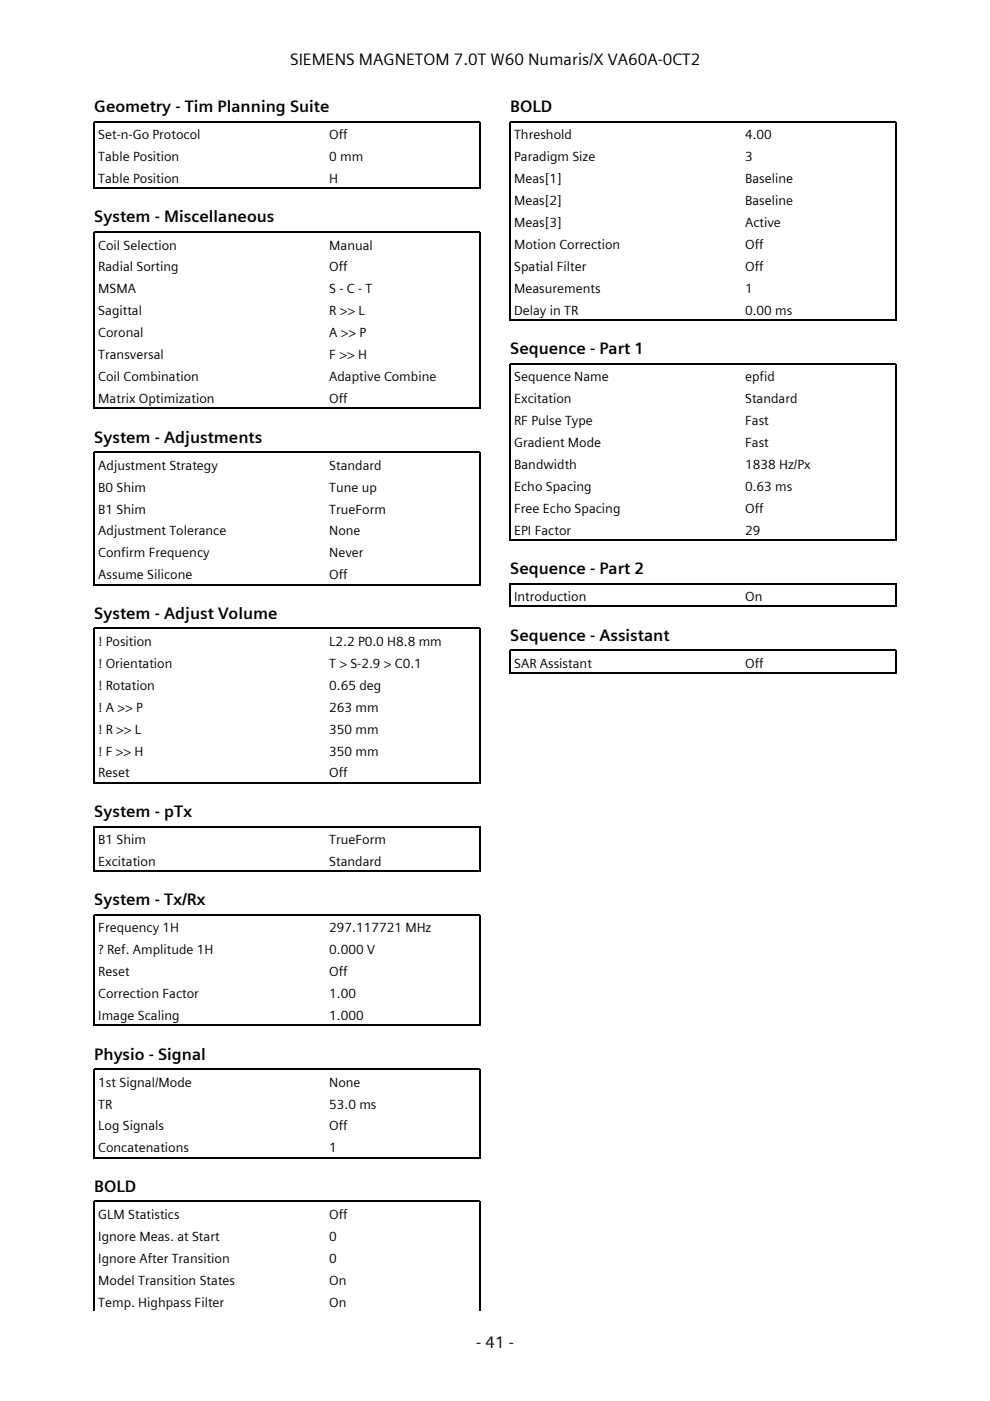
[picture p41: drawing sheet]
<svg xmlns="http://www.w3.org/2000/svg" width="210mm" height="297mm" viewBox="0 0 210 297" stroke-linecap="round" stroke-linejoin="round" font-family="sans-serif">
<defs><g id="words">
<g font-size="3.5">
<text x="61.5" y="13.8">SIEMENS MAGNETOM 7.0T W60 Numaris/X VA60A-0CT2</text>
<text x="20" y="23.8">Geometry - Tim Planning Suite</text>
<text x="108.2" y="23.8">BOLD</text>
<text x="20" y="47.2">System - Miscellaneous</text>
<text x="108.2" y="75.1">Sequence - Part 1</text>
<text x="20" y="93.8">System - Adjustments</text>
<text x="108.2" y="121.8">Sequence - Part 2</text>
<text x="20" y="131.2">System - Adjust Volume</text>
<text x="108.2" y="135.8">Sequence - Assistant</text>
<text x="20" y="173.2">System - pTx</text>
<text x="20" y="191.9">System - Tx/Rx</text>
<text x="20" y="224.6">Physio - Signal</text>
<text x="20" y="252.7">BOLD</text>
<text x="101" y="285.8">- 41 -</text>
</g>
<g font-size="2.8">
<text x="20.8" y="29.5">Set-n-Go Protocol</text>
<text x="69.8" y="29.5">Off</text>
<text x="109" y="29.5">Threshold</text>
<text x="158" y="29.5">4.00</text>
<text x="20.8" y="34.2">Table Position</text>
<text x="69.8" y="34.2">0 mm</text>
<text x="109" y="34.2">Paradigm Size</text>
<text x="158" y="34.2">3</text>
<text x="20.8" y="38.8">Table Position</text>
<text x="69.8" y="38.8">H</text>
<text x="109" y="38.8">Meas[1]</text>
<text x="158" y="38.8">Baseline</text>
<text x="109" y="43.5">Meas[2]</text>
<text x="158" y="43.5">Baseline</text>
<text x="20.8" y="52.9">Coil Selection</text>
<text x="69.8" y="52.9">Manual</text>
<text x="109" y="48.1">Meas[3]</text>
<text x="109" y="52.8">Motion Correction</text>
<text x="158" y="48.1">Active</text>
<text x="158" y="52.8">Off</text>
<text x="20.8" y="57.6">Radial Sorting</text>
<text x="69.8" y="57.6">Off</text>
<text x="109" y="57.4">Spatial Filter</text>
<text x="158" y="57.4">Off</text>
<text x="20.8" y="62.2">MSMA</text>
<text x="69.8" y="62.2">S - C - T</text>
<text x="109" y="62.1">Measurements</text>
<text x="158" y="62.1">1</text>
<text x="20.8" y="66.9">Sagittal</text>
<text x="20.8" y="71.5">Coronal</text>
<text x="69.8" y="66.9">R &gt;&gt; L</text>
<text x="69.8" y="71.5">A &gt;&gt; P</text>
<text x="109" y="66.7">Delay in TR</text>
<text x="158" y="66.7">0.00 ms</text>
<text x="20.8" y="76.2">Transversal</text>
<text x="69.8" y="76.2">F &gt;&gt; H</text>
<text x="20.8" y="80.8">Coil Combination</text>
<text x="69.8" y="80.8">Adaptive Combine</text>
<text x="109" y="80.8">Sequence Name</text>
<text x="158" y="80.8">epfid</text>
<text x="20.8" y="85.5">Matrix Optimization</text>
<text x="69.8" y="85.5">Off</text>
<text x="109" y="85.5">Excitation</text>
<text x="158" y="85.5">Standard</text>
<text x="109" y="90.1">RF Pulse Type</text>
<text x="109" y="94.8">Gradient Mode</text>
<text x="158" y="90.1">Fast</text>
<text x="158" y="94.8">Fast</text>
<text x="20.8" y="99.6">Adjustment Strategy</text>
<text x="69.8" y="99.6">Standard</text>
<text x="109" y="99.4">Bandwidth</text>
<text x="158" y="99.4">1838 Hz/Px</text>
<text x="20.8" y="104.2">B0 Shim</text>
<text x="69.8" y="104.2">Tune up</text>
<text x="109" y="104.1">Echo Spacing</text>
<text x="158" y="104.1">0.63 ms</text>
<text x="20.8" y="108.9">B1 Shim</text>
<text x="20.8" y="113.5">Adjustment Tolerance</text>
<text x="69.8" y="108.9">TrueForm</text>
<text x="69.8" y="113.5">None</text>
<text x="109" y="108.7">Free Echo Spacing</text>
<text x="109" y="113.4">EPI Factor</text>
<text x="158" y="108.7">Off</text>
<text x="158" y="113.4">29</text>
<text x="20.8" y="118.2">Confirm Frequency</text>
<text x="69.8" y="118.2">Never</text>
<text x="20.8" y="122.8">Assume Silicone</text>
<text x="69.8" y="122.8">Off</text>
<text x="109" y="127.5">Introduction</text>
<text x="158" y="127.5">On</text>
<text x="20.8" y="136.9">! Position</text>
<text x="69.8" y="136.9">L2.2 P0.0 H8.8 mm</text>
<text x="20.8" y="141.6">! Orientation</text>
<text x="69.8" y="141.6">T &gt; S-2.9 &gt; C0.1</text>
<text x="109" y="141.6">SAR Assistant</text>
<text x="158" y="141.6">Off</text>
<text x="20.8" y="146.2">! Rotation</text>
<text x="69.8" y="146.2">0.65 deg</text>
<text x="20.8" y="150.9">! A &gt;&gt; P</text>
<text x="20.8" y="155.5">! R &gt;&gt; L</text>
<text x="69.8" y="150.9">263 mm</text>
<text x="69.8" y="155.5">350 mm</text>
<text x="20.8" y="160.2">! F &gt;&gt; H</text>
<text x="69.8" y="160.2">350 mm</text>
<text x="20.8" y="164.8">Reset</text>
<text x="69.8" y="164.8">Off</text>
<text x="20.8" y="178.9">B1 Shim</text>
<text x="69.8" y="178.9">TrueForm</text>
<text x="20.8" y="183.6">Excitation</text>
<text x="69.8" y="183.6">Standard</text>
<text x="20.8" y="197.7">Frequency 1H</text>
<text x="69.8" y="197.7">297.117721 MHz</text>
<text x="20.8" y="202.3">? Ref. Amplitude 1H</text>
<text x="69.8" y="202.3">0.000 V</text>
<text x="20.8" y="207">Reset</text>
<text x="69.8" y="207">Off</text>
<text x="20.8" y="211.6">Correction Factor</text>
<text x="69.8" y="211.6">1.00</text>
<text x="20.8" y="216.3">Image Scaling</text>
<text x="69.8" y="216.3">1.000</text>
<text x="20.8" y="230.4">1st Signal/Mode</text>
<text x="69.8" y="230.4">None</text>
<text x="20.8" y="235">TR</text>
<text x="20.8" y="239.7">Log Signals</text>
<text x="69.8" y="235">53.0 ms</text>
<text x="69.8" y="239.7">Off</text>
<text x="20.8" y="244.3">Concatenations</text>
<text x="69.8" y="244.3">1</text>
<text x="20.8" y="258.4">GLM Statistics</text>
<text x="20.8" y="263.1">Ignore Meas. at Start</text>
<text x="69.8" y="258.4">Off</text>
<text x="69.8" y="263.1">0</text>
<text x="20.8" y="267.7">Ignore After Transition</text>
<text x="69.8" y="267.7">0</text>
<text x="20.8" y="272.4">Model Transition States</text>
<text x="69.8" y="272.4">On</text>
<text x="20.8" y="277">Temp. Highpass Filter</text>
<text x="69.8" y="277">On</text>
</g>
</g></defs>
<g fill="none" stroke="#000" stroke-width=".26">
<path d="M20.1 39.9h81.6M20 40v-14.2h81.8v14.2M108.2 68v-42.2h81.8v42.2M108.3 67.8h81.6M20 86.7v-37.5h81.8v37.5M20.1 86.6h81.6M108.2 114.6v-37.5h81.8v37.5M108.3 114.5h81.6M20 124.1v-28.2h81.8v28.2M20.1 123.9h81.6M108.2 128.7v-4.9h81.8v4.9M108.3 128.6h81.6"/>
<path d="M108.2 142.8v-4.9h81.8v4.9M108.3 142.7h81.6M20 166.1v-32.9h81.8v32.9M20.1 165.9h81.6M20 184.8v-9.6h81.8v9.6M20.1 184.7h81.6M20 217.5v-23.5h81.8v23.5M20.1 217.4h81.6M20 245.6v-18.9h81.8v18.9M20.1 245.4h81.6M20 278v-23.3h81.8v23.3"/>
</g>
<use href="#words"/>
</svg>
